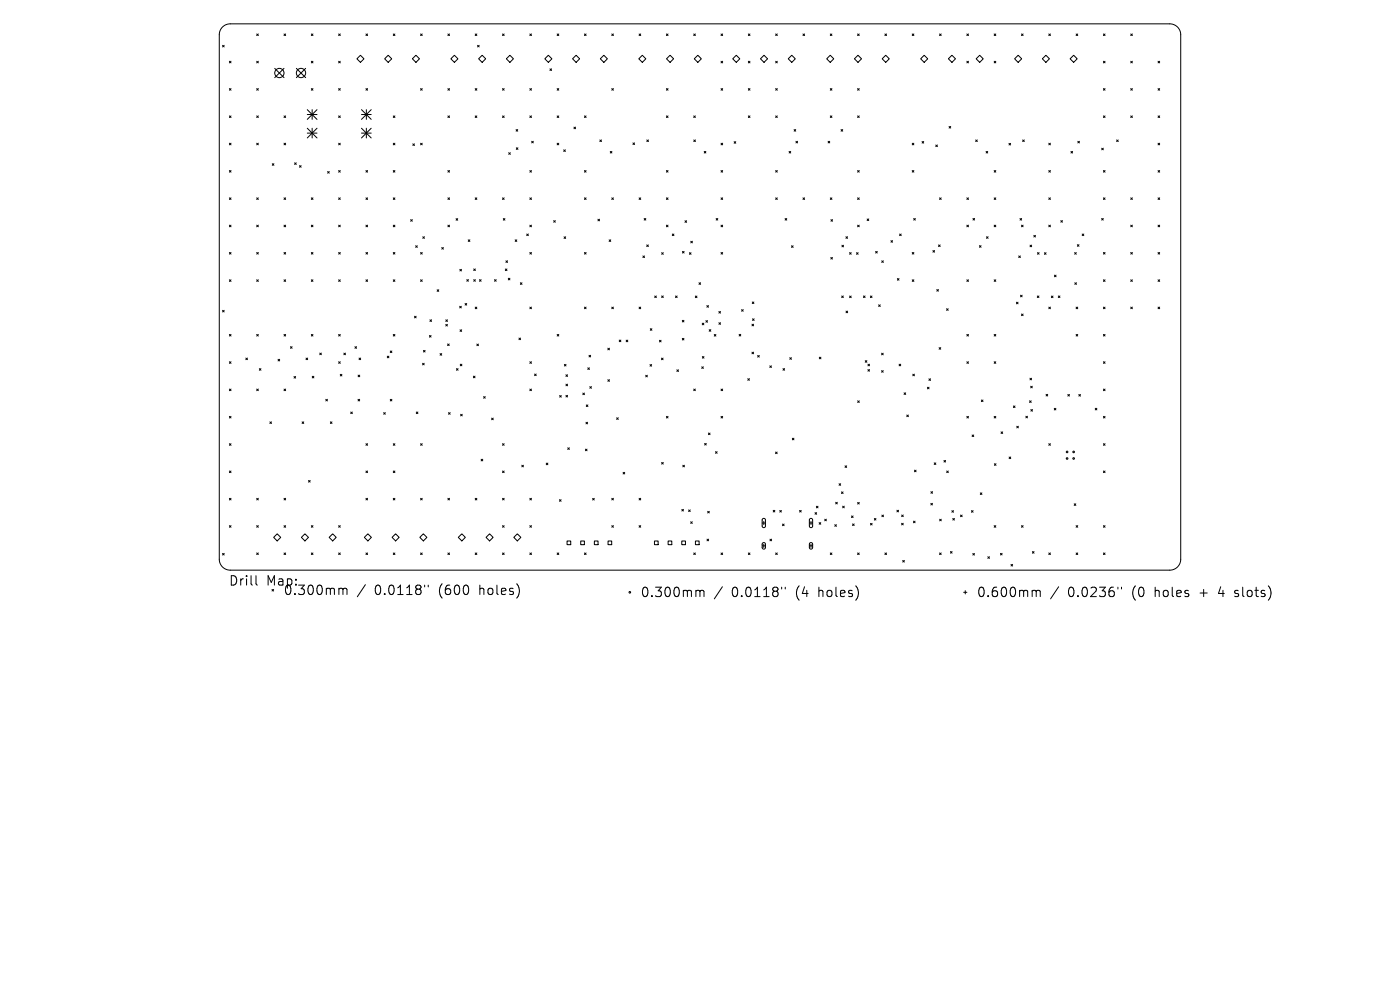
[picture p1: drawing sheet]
<svg xmlns="http://www.w3.org/2000/svg" width="297mm" height="210mm" viewBox="0 0 297 210" stroke-linecap="round" stroke-linejoin="round" font-family="sans-serif">
<defs><g id="words">
<g font-size="2.8">
<text x="48.5" y="124.5">Drill</text>
<text x="56.5" y="124.5">Map:</text>
<text x="60.1" y="126.5">0.300mm</text>
<text x="79.5" y="126.5">0.0118&quot;</text>
<text x="93.2" y="126.5">(600</text>
<text x="102" y="126.5">holes)</text>
<text x="135.8" y="126.9">0.300mm</text>
<text x="155.2" y="126.9">0.0118&quot;</text>
<text x="169" y="126.9">(4</text>
<text x="173.9" y="126.9">holes)</text>
<text x="207.1" y="126.9">0.600mm</text>
<text x="226.6" y="126.9">0.0236&quot;</text>
<text x="240.3" y="126.9">(0</text>
<text x="245.3" y="126.9">holes</text>
<text x="255" y="126.9">+</text>
<text x="259.2" y="126.9">4</text>
<text x="262.8" y="126.9">slots)</text>
</g>
</g></defs>
<g fill="none" stroke="#000" stroke-width=".21">
<path d="M47.2 5.7l.8-.5 .8-.1h199.4a2.32 2.32 0 0 1 2.3 2.3v111.2a2.32 2.32 0 0 1-2.3 2.3h-199.4a2.32 2.32 0 0 1-2.3-2.3v-111.2l.2-.8zM47.2 9.6l.4 .4M47.6 9.6l-.4 .4M48.7 13l.3 .3M48.7 18.8l.3 .3M49 13l-.3 .3M49 18.8l-.3 .3M54.5 18.8l.3 .3M54.5 7.2l.3 .3M54.5 13l.3 .3M54.8 7.2l-.3 .3M54.8 13l-.3 .3"/>
<path d="M54.8 18.8l-.3 .3M58.3 14.5l2 2M60.3 7.2l.3 .3M60.3 14.5l-2 2M60.6 7.2l-.3 .3M62.9 14.5l1.9 2M64.8 14.5l-1.9 2M66 13l.4 .3M66 7.2l.4 .3M66 18.8l.4 .3M66.4 7.2l-.4 .3M66.4 13l-.4 .3"/>
<path d="M66.4 18.8l-.4 .3M71.8 18.8l.4 .3M71.8 13l.4 .3M71.8 7.2l.4 .3M72.2 7.2l-.4 .3M72.2 13l-.4 .3M72.2 18.8l-.4 .3M76.5 11.7l.7 .8-.7 .7-.8-.7zM77.6 18.8l.4 .3M77.6 7.2l.4 .3M78 7.2l-.4 .3M78 18.8l-.4 .3"/>
<path d="M82.4 11.7l.7 .8-.7 .7-.8-.7zM83.4 7.2l.4 .3M83.8 7.2l-.4 .3M88.2 11.7l.8 .8-.8 .7-.7-.7zM89.2 18.8l.4 .3M89.2 7.2l.4 .3M89.6 7.2l-.4 .3M89.6 18.8l-.4 .3M95 7.2l.4 .3M95 18.8l.4 .3M95.4 7.2l-.4 .3M95.4 18.8l-.4 .3"/>
<path d="M96.4 11.7l.8 .8-.8 .7-.8-.7zM100.8 7.2l.4 .3M100.8 18.8l.4 .3M101.2 7.2l-.4 .3M101.2 18.8l-.4 .3M101.3 9.6l.4 .4M101.7 9.6l-.4 .4M102.3 11.7l.7 .8-.7 .7-.8-.7zM106.6 7.2l.4 .3M106.6 18.8l.4 .3M107 7.2l-.4 .3M107 18.8l-.4 .3"/>
<path d="M108.2 11.7l.7 .8-.7 .7-.8-.7zM112.4 18.8l.3 .3M112.4 7.2l.3 .3M112.7 18.8l-.3 .3M112.7 7.2l-.3 .3M116.3 11.7l.8 .8-.8 .7-.7-.7zM116.7 14.6l.3 .4M117 14.6l-.3 .4M118.2 18.8l.3 .3M118.2 7.2l.3 .3M118.5 18.8l-.3 .3M118.5 7.2l-.3 .3"/>
<path d="M122.2 11.7l.8 .8-.8 .7-.7-.7zM124 7.2l.3 .3M124.3 7.2l-.3 .3M128.1 11.7l.8 .8-.8 .7-.7-.7zM129.8 18.8l.3 .3M129.8 7.2l.3 .3M130.1 7.2l-.3 .3M130.1 18.8l-.3 .3M135.6 7.2l.3 .3M135.9 7.2l-.3 .3M136.3 11.7l.7 .8-.7 .7-.8-.7zM141.4 7.2l.3 .3"/>
<path d="M141.4 18.8l.3 .3M141.7 18.8l-.3 .3M141.7 7.2l-.3 .3M142.2 11.7l.7 .8-.7 .7-.8-.7zM147.2 7.2l.3 .3M147.5 7.2l-.3 .3M148 11.7l.8 .8-.8 .7-.7-.7zM153 18.8l.3 .3M153 13l.3 .3M153 7.2l.3 .3M153.3 7.2l-.3 .3M153.3 18.8l-.3 .3"/>
<path d="M153.3 13l-.3 .3M156.2 11.7l.7 .8-.7 .7-.8-.7zM158.8 18.8l.3 .3M158.8 13l.3 .3M158.8 7.2l.3 .3M159.1 18.8l-.3 .3M159.1 13l-.3 .3M159.1 7.2l-.3 .3M162.1 11.7l.7 .8-.7 .7-.8-.7zM164.6 18.8l.3 .3M164.6 7.2l.3 .3M164.6 13l.3 .3"/>
<path d="M164.9 13l-.3 .3M164.9 18.8l-.3 .3M164.9 7.2l-.3 .3M168 11.7l.7 .8-.7 .7-.8-.7zM170.3 7.2l.4 .3M170.7 7.2l-.4 .3M176.1 11.7l.8 .8-.8 .7-.7-.7zM176.1 7.2l.4 .3M176.1 18.8l.4 .3M176.5 7.2l-.4 .3M176.5 18.8l-.4 .3M181.9 7.2l.4 .3"/>
<path d="M181.9 18.8l.4 .3M182 11.7l.8 .8-.8 .7-.7-.7zM182.3 18.8l-.4 .3M182.3 7.2l-.4 .3M187.7 7.2l.4 .3M187.9 11.7l.8 .8-.8 .7-.8-.7zM188.1 7.2l-.4 .3M193.5 7.2l.4 .3M193.9 7.2l-.4 .3M196.1 11.7l.7 .8-.7 .7-.8-.7zM199.3 7.2l.4 .3M199.7 7.2l-.4 .3"/>
<path d="M201.2 12.5l.7-.8 .8 .8-.8 .7zM205.1 7.2l.4 .3M205.1 13l.4 .3M205.5 13l-.4 .3M205.5 7.2l-.4 .3M207.8 11.7l.8 .8-.8 .7-.7-.7zM210.9 7.2l.4 .3M210.9 13l.4 .3M211.3 7.2l-.4 .3M211.3 13l-.4 .3M216 11.7l.7 .8-.7 .7-.8-.7zM216.7 7.2l.3 .3"/>
<path d="M217 7.2l-.3 .3M221.1 12.5l.8-.8 .7 .8-.7 .7zM222.5 7.2l.3 .3M222.8 7.2l-.3 .3M227.8 11.7l.7 .8-.7 .7-.8-.7zM228.3 7.2l.3 .3M228.6 7.2l-.3 .3M234.1 18.8l.3 .3M234.1 13l.3 .3M234.1 7.2l.3 .3M234.4 7.2l-.3 .3M234.4 13l-.3 .3"/>
<path d="M234.4 18.8l-.3 .3M239.9 18.8l.3 .3M239.9 13l.3 .3M239.9 7.2l.3 .3M240.2 7.2l-.3 .3M240.2 13l-.3 .3M240.2 18.8l-.3 .3M245.7 18.8l.3 .3M245.7 13l.3 .3M246 18.8l-.3 .3M246 13l-.3 .3M48.7 24.6l.3 .3"/>
<path d="M48.7 30.4l.3 .3M48.7 36.2l.3 .3M49 24.6l-.3 .3M49 30.4l-.3 .3M49 36.2l-.3 .3M54.5 24.6l.3 .3M54.5 30.4l.3 .3M54.8 24.6l-.3 .3M54.8 30.4l-.3 .3M57.8 34.7l.3 .4M58.1 34.7l-.3 .4M60.3 24.6l.3 .3"/>
<path d="M60.3 30.4l.3 .3M60.6 24.6l-.3 .3M60.6 30.4l-.3 .3M62.5 34.5l.3 .4M62.8 34.5l-.3 .4M63.5 35.1l.4 .4M63.9 35.1l-.4 .4M65.2 23.3l2.1 2M65.2 24.3h2.1M65.2 27.2l2.1 2.1M65.2 28.2h2.1M66.2 23.3v2"/>
<path d="M66.2 27.2v2.1M67.3 23.3l-2.1 2M67.3 27.2l-2.1 2.1M69.5 36.4l.4 .3M69.9 36.4l-.4 .3M71.8 36.2l.4 .3M71.8 24.6l.4 .3M71.8 30.4l.4 .3M72.2 24.6l-.4 .3M72.2 36.2l-.4 .3M72.2 30.4l-.4 .3M76.7 24.3h2"/>
<path d="M76.7 28.2h2M76.7 23.3l2 2M76.7 27.2l2 2.1M77.6 36.2l.4 .3M77.7 23.3v2M77.7 27.2v2.1M78 36.2l-.4 .3M78.7 23.3l-2 2M78.7 27.2l-2 2.1M83.4 24.6l.4 .3M83.4 36.2l.4 .3M83.4 30.4l.4 .3"/>
<path d="M83.8 24.6l-.4 .3M83.8 36.2l-.4 .3M83.8 30.4l-.4 .3M87.6 30.5l.3 .4M87.9 30.5l-.3 .4M89.2 30.4l.4 .3M89.6 30.4l-.4 .3M95 24.6l.4 .3M95 36.2l.4 .3M95.4 24.6l-.4 .3M95.4 36.2l-.4 .3M100.8 24.6l.4 .3"/>
<path d="M101.2 24.6l-.4 .3M106.6 24.6l.4 .3M107 24.6l-.4 .3M107.9 32.4l.4 .3M108.3 32.4l-.4 .3M109.5 27.5l.3 .3M109.5 31.3l.4 .4M109.8 27.5l-.3 .3M109.9 31.3l-.4 .4M112.4 36.2l.3 .3M112.4 24.6l.3 .3M112.7 24.6l-.3 .3"/>
<path d="M112.7 36.2l-.3 .3M112.8 30l.3 .3M113.1 30l-.3 .3M118.2 30.4l.3 .3M118.2 24.6l.3 .3M118.5 30.4l-.3 .3M118.5 24.6l-.3 .3M119.6 31.8l.3 .3M119.9 31.8l-.3 .3M121.8 27l.3 .3M122.1 27l-.3 .3M124 24.6l.3 .3"/>
<path d="M124 36.2l.3 .3M124.3 36.2l-.3 .3M124.3 24.6l-.3 .3M127.3 29.7l.3 .3M127.6 29.7l-.3 .3M129.5 32.1l.3 .4M129.8 32.1l-.3 .4M134.3 30.3l.3 .4M134.6 30.3l-.3 .4M137.2 29.7l.4 .3M137.6 29.7l-.4 .3M141.4 24.6l.3 .3"/>
<path d="M141.4 36.2l.3 .3M141.7 36.2l-.3 .3M141.7 24.6l-.3 .3M147.2 24.6l.3 .3M147.2 29.7l.3 .3M147.5 24.6l-.3 .3M147.5 29.7l-.3 .3M149.4 32.1l.3 .4M149.7 32.1l-.3 .4M153 30.4l.3 .3M153 36.2l.3 .3M153.3 30.4l-.3 .3"/>
<path d="M153.3 36.2l-.3 .3M155.7 30l.4 .4M156.1 30l-.4 .4M158.8 24.6l.3 .3M159.1 24.6l-.3 .3M164.6 24.6l.3 .3M164.6 36.2l.3 .3M164.9 36.2l-.3 .3M164.9 24.6l-.3 .3M167.4 32.1l.3 .4M167.7 32.1l-.3 .4M168.5 27.5l.3 .3"/>
<path d="M168.8 27.5l-.3 .3M168.9 30l.3 .3M169.2 30l-.3 .3M175.7 30l.3 .3M176 30l-.3 .3M176.1 24.6l.4 .3M176.5 24.6l-.4 .3M178.4 27.5l.4 .3M178.8 27.5l-.4 .3M181.9 36.2l.4 .3M181.9 24.6l.4 .3M182.3 24.6l-.4 .3"/>
<path d="M182.3 36.2l-.4 .3M193.5 36.2l.4 .3M193.5 30.4l.4 .3M193.9 30.4l-.4 .3M193.9 36.2l-.4 .3M195.6 30l.4 .4M196 30l-.4 .4M198.5 30.8l.4 .3M198.9 30.8l-.4 .3M201.3 26.8l.4 .4M201.7 26.8l-.4 .4M207 29.7l.3 .3"/>
<path d="M207.3 29.7l-.3 .3M209.2 32.1l.3 .4M209.5 32.1l-.3 .4M210.9 36.2l.4 .3M211.3 36.2l-.4 .3M214 30.4l.4 .4M214.4 30.4l-.4 .4M217 29.7l.3 .3M217.3 29.7l-.3 .3M222.5 30.4l.3 .3M222.5 36.2l.3 .3M222.8 30.4l-.3 .3"/>
<path d="M222.8 36.2l-.3 .3M227.2 32.1l.3 .4M227.5 32.1l-.3 .4M228.7 30l.3 .3M229 30l-.3 .3M233.7 31.4l.4 .4M234.1 31.4l-.4 .4M234.1 36.2l.3 .3M234.1 24.6l.3 .3M234.4 36.2l-.3 .3M234.4 24.6l-.3 .3M236.9 29.7l.3 .3"/>
<path d="M237.2 29.7l-.3 .3M239.9 24.6l.3 .3M240.2 24.6l-.3 .3M245.7 24.6l.3 .3M245.7 36.2l.3 .3M245.7 30.4l.3 .3M246 24.6l-.3 .3M246 36.2l-.3 .3M246 30.4l-.3 .3M48.7 42l.3 .3M48.7 47.8l.3 .3M48.7 53.6l.3 .3"/>
<path d="M48.7 59.4l.3 .3M49 42l-.3 .3M49 47.8l-.3 .3M49 53.6l-.3 .3M49 59.4l-.3 .3M54.5 42l.3 .3M54.5 53.6l.3 .3M54.5 59.4l.3 .3M54.5 47.8l.3 .3M54.8 42l-.3 .3M54.8 53.6l-.3 .3M54.8 47.8l-.3 .3"/>
<path d="M54.8 59.4l-.3 .3M60.3 42l.3 .3M60.3 59.4l.3 .3M60.3 53.6l.3 .3M60.3 47.8l.3 .3M60.6 47.8l-.3 .3M60.6 59.4l-.3 .3M60.6 42l-.3 .3M60.6 53.6l-.3 .3M66 47.8l.4 .3M66 42l.4 .3M66 59.4l.4 .3"/>
<path d="M66 53.6l.4 .3M66.4 42l-.4 .3M66.4 53.6l-.4 .3M66.4 47.8l-.4 .3M66.4 59.4l-.4 .3M71.8 47.8l.4 .3M71.8 59.4l.4 .3M71.8 42l.4 .3M71.8 53.6l.4 .3M72.2 47.8l-.4 .3M72.2 59.4l-.4 .3M72.2 42l-.4 .3"/>
<path d="M72.2 53.6l-.4 .3M77.6 53.6l.4 .3M77.6 47.8l.4 .3M77.6 59.4l.4 .3M77.6 42l.4 .3M78 42l-.4 .3M78 53.6l-.4 .3M78 59.4l-.4 .3M78 47.8l-.4 .3M83.4 53.6l.4 .3M83.4 47.8l.4 .3M83.4 42l.4 .3"/>
<path d="M83.4 59.4l.4 .3M83.8 47.8l-.4 .3M83.8 53.6l-.4 .3M83.8 59.4l-.4 .3M83.8 42l-.4 .3M87.1 46.6l.4 .3M87.5 46.6l-.4 .3M88.2 52.1l.3 .4M88.5 52.1l-.3 .4M89.2 59.4l.4 .3M89.2 53.6l.4 .3M89.6 53.6l-.4 .3"/>
<path d="M89.6 59.4l-.4 .3M89.7 50.2l.3 .4M90 50.2l-.3 .4M93.7 52.5l.4 .4M94.1 52.5l-.4 .4M95 42l.4 .3M95 47.8l.4 .3M95.4 42l-.4 .3M95.4 47.8l-.4 .3M96.8 46.4l.3 .3M97.1 46.4l-.3 .3M97.6 57.1l.3 .4"/>
<path d="M97.9 57.1l-.3 .4M99 59.3l.4 .4M99.3 50.9l.4 .3M99.4 59.3l-.4 .4M99.7 50.9l-.4 .3M100.5 57l.3 .4M100.5 59.3l.3 .4M100.8 42l.4 .3M100.8 57l-.3 .4M100.8 59.3l-.3 .4M101.2 42l-.4 .3M101.7 59.3l.4 .4"/>
<path d="M102.1 59.3l-.4 .4M104.9 59.3l.4 .4M105.3 59.3l-.4 .4M106.6 42l.4 .3M106.8 46.4l.3 .3M107 42l-.4 .3M107.1 46.4l-.3 .3M107.2 57.1l.3 .3M107.3 55.3l.4 .4M107.5 57.1l-.3 .3M107.7 55.3l-.4 .4M107.8 59l.4 .4"/>
<path d="M108.2 59l-.4 .4M109.3 50.9l.3 .3M109.6 50.9l-.3 .3M110.4 60l.3 .3M110.7 60l-.3 .3M111.7 49.6l.4 .4M112.1 49.6l-.4 .4M112.4 47.8l.3 .3M112.4 42l.3 .3M112.4 53.6l.3 .3M112.7 42l-.3 .3M112.7 47.8l-.3 .3"/>
<path d="M112.7 53.6l-.3 .3M117.5 46.8l.3 .3M117.8 46.8l-.3 .3M119.7 50.2l.3 .4M120 50.2l-.3 .4M124 53.6l.3 .3M124 42l.3 .3M124.3 53.6l-.3 .3M124.3 42l-.3 .3M126.8 46.5l.4 .4M127.2 46.5l-.4 .4M129.2 50.9l.4 .3"/>
<path d="M129.6 50.9l-.4 .3M129.8 42l.3 .3M130.1 42l-.3 .3M135.6 42l.3 .3M135.9 42l-.3 .3M136.4 54.3l.3 .3M136.7 46.3l.3 .4M136.7 54.3l-.3 .3M137 46.3l-.3 .4M137.2 52l.3 .3M137.5 52l-.3 .3M140.4 53.6l.3 .3"/>
<path d="M140.7 53.6l-.3 .3M141.4 47.8l.3 .3M141.4 42l.3 .3M141.7 42l-.3 .3M141.7 47.8l-.3 .3M142.6 49.6l.4 .4M143 49.6l-.4 .4M144.8 53.3l.3 .4M145.1 53.3l-.3 .4M145.3 46.8l.4 .4M145.7 46.8l-.4 .4M146.3 53.6l.3 .3"/>
<path d="M146.5 51.2l.4 .3M146.6 53.6l-.3 .3M146.9 51.2l-.4 .3M148.3 60l.3 .3M148.6 60l-.3 .3M151.9 46.3l.4 .4M152.3 46.3l-.4 .4M153 47.8l.3 .3M153 42l.3 .3M153 53.6l.3 .3M153.3 47.8l-.3 .3M153.3 42l-.3 .3"/>
<path d="M153.3 53.6l-.3 .3M164.6 42l.3 .3M164.9 42l-.3 .3M166.6 46.3l.3 .4M166.9 46.3l-.3 .4M167.9 52.1l.4 .4M168.3 52.1l-.4 .4M170.3 42l.4 .3M170.7 42l-.4 .3M176.1 42l.4 .3M176.3 54.6l.3 .4M176.3 46.6l.3 .3"/>
<path d="M176.5 42l-.4 .3M176.6 54.6l-.3 .4M176.6 46.6l-.3 .3M178.6 52l.4 .4M179 52l-.4 .4M179.5 50.2l.3 .4M179.8 50.2l-.3 .4M180.2 53.6l.4 .3M180.6 53.6l-.4 .3M181.7 53.6l.4 .3M181.9 47.8l.4 .3M181.9 42l.4 .3"/>
<path d="M182.1 53.6l-.4 .3M182.3 42l-.4 .3M182.3 47.8l-.4 .3M184 46.4l.3 .4M184.3 46.4l-.3 .4M185.8 53.3l.3 .4M186.1 53.3l-.3 .4M187.1 55.3l.3 .4M187.4 55.3l-.3 .4M189 51l.4 .4M189.4 51l-.4 .4M190.4 59.1l.3 .3"/>
<path d="M190.7 59.1l-.3 .3M190.8 49.6l.4 .4M191.2 49.6l-.4 .4M193.5 53.6l.4 .3M193.5 59.4l.4 .3M193.8 46.3l.4 .4M193.9 53.6l-.4 .3M193.9 59.4l-.4 .3M194.2 46.3l-.4 .4M197.9 53.1l.4 .4M198.3 53.1l-.4 .4M199.1 52l.4 .3"/>
<path d="M199.3 42l.4 .3M199.5 52l-.4 .3M199.7 42l-.4 .3M205.1 42l.4 .3M205.1 47.8l.4 .3M205.1 59.4l.4 .3M205.5 42l-.4 .3M205.5 59.4l-.4 .3M205.5 47.8l-.4 .3M206.4 46.3l.4 .4M206.8 46.3l-.4 .4M207.8 52.1l.3 .4"/>
<path d="M208.1 52.1l-.3 .4M209.3 50.2l.3 .4M209.6 50.2l-.3 .4M210.9 42l.4 .3M210.9 47.8l.4 .3M210.9 59.4l.4 .3M211.3 59.4l-.4 .3M211.3 42l-.4 .3M211.3 47.8l-.4 .3M216.1 54.3l.4 .3M216.4 46.3l.3 .4M216.5 54.3l-.4 .3"/>
<path d="M216.7 47.8l.3 .3M216.7 46.3l-.3 .4M217 47.8l-.3 .3M218.5 52l.4 .3M218.9 52l-.4 .3M219.3 49.9l.4 .4M219.7 49.9l-.4 .4M220.1 53.6l.3 .3M220.4 53.6l-.3 .3M221.6 53.6l.3 .4M221.9 53.6l-.3 .4M222.5 47.8l.3 .3"/>
<path d="M222.5 42l.3 .3M222.8 42l-.3 .3M222.8 47.8l-.3 .3M223.7 58.4l.3 .3M224 58.4l-.3 .3M225 46.8l.4 .3M225.4 46.8l-.4 .3M228 53.6l.3 .3M228 60l.4 .3M228.3 53.6l-.3 .3M228.4 60l-.4 .3M228.6 51.9l.3 .3"/>
<path d="M228.9 51.9l-.3 .3M229.6 49.6l.3 .4M229.9 49.6l-.3 .4M233.7 46.3l.4 .4M234.1 46.3l-.4 .4M234.1 53.6l.3 .3M234.1 42l.3 .3M234.1 59.4l.3 .3M234.4 59.4l-.3 .3M234.4 53.6l-.3 .3M234.4 42l-.3 .3M239.9 53.6l.3 .3"/>
<path d="M239.9 47.8l.3 .3M239.9 42l.3 .3M239.9 59.4l.3 .3M240.2 42l-.3 .3M240.2 53.6l-.3 .3M240.2 47.8l-.3 .3M240.2 59.4l-.3 .3M245.7 53.6l.3 .3M245.7 47.8l.3 .3M245.7 42l.3 .3M245.7 59.4l.3 .3M246 47.8l-.3 .3"/>
<path d="M246 59.4l-.3 .3M246 42l-.3 .3M246 53.6l-.3 .3M47.2 65.8l.4 .4M47.6 65.8l-.4 .4M48.7 70.9l.3 .4M48.7 76.7l.3 .4M49 70.9l-.3 .4M49 76.7l-.3 .4M52.2 76l.3 .3M52.5 76l-.3 .3M54.5 70.9l.3 .4"/>
<path d="M54.8 70.9l-.3 .4M55 78.2l.4 .3M55.4 78.2l-.4 .3M59 76.2l.3 .4M59.3 76.2l-.3 .4M60.3 70.9l.3 .4M60.6 70.9l-.3 .4M61.6 73.5l.4 .4M62 73.5l-.4 .4M62.4 79.9l.3 .3M62.7 79.9l-.3 .3M64.9 76l.4 .3"/>
<path d="M65.3 76l-.4 .3M66 70.9l.4 .4M66.2 79.8l.4 .4M66.4 70.9l-.4 .4M66.6 79.8l-.4 .4M67.8 74.9l.4 .3M68.2 74.9l-.4 .3M71.8 76.7l.4 .4M71.8 70.9l.4 .4M72.2 79.4l.3 .4M72.2 70.9l-.4 .4M72.2 76.7l-.4 .4"/>
<path d="M72.5 79.4l-.3 .4M72.9 74.9l.4 .4M73.3 74.9l-.4 .4M75.3 73.5l.3 .4M75.6 73.5l-.3 .4M76 79.6l.3 .3M76.2 76l.3 .3M76.3 79.6l-.3 .3M76.5 76l-.3 .3M82.2 75.6l.3 .3M82.5 75.6l-.3 .3M82.8 74.5l.3 .3"/>
<path d="M83.1 74.5l-.3 .3M83.4 70.9l.4 .4M83.8 70.9l-.4 .4M87.9 67.1l.4 .3M88.3 67.1l-.4 .3M89.6 77.1l.4 .3M89.8 74.3l.4 .4M90 77.1l-.4 .3M90.2 74.3l-.4 .4M91.1 71.2l.3 .3M91.2 67.8l.4 .4M91.4 71.2l-.3 .3"/>
<path d="M91.6 67.8l-.4 .4M92.7 61.5l.4 .3M93.1 61.5l-.4 .3M93.4 75l.3 .4M93.7 75l-.3 .4M94.6 68.8l.3 .4M94.6 67.8l.3 .4M94.9 68.8l-.3 .4M94.9 67.8l-.3 .4M95 73l.3 .3M95.3 73l-.3 .3M96.8 78.2l.4 .3"/>
<path d="M97.2 78.2l-.4 .3M97.5 65l.4 .3M97.6 70l.3 .3M97.6 77.3l.4 .3M97.9 65l-.4 .3M97.9 70l-.3 .3M98 77.3l-.4 .3M98.7 64.4l.3 .3M99 64.4l-.3 .3M100.4 79.8l.4 .3M100.8 79.8l-.4 .3M100.8 65.1l.4 .4"/>
<path d="M101.2 65.1l-.4 .4M101.2 73l.3 .3M101.5 73l-.3 .3M110.1 71.7l.3 .4M110.4 71.7l-.3 .4M112.4 65.1l.3 .4M112.4 76.7l.3 .4M112.7 65.1l-.3 .4M112.7 76.7l-.3 .4M113.4 79.3l.4 .4M113.8 79.3l-.4 .4M118.2 70.9l.3 .4"/>
<path d="M118.5 70.9l-.3 .4M119.7 77.3l.4 .3M120.1 79.5l.3 .3M120.1 77.3l-.4 .3M120.4 79.5l-.3 .3M124 65.1l.3 .4M124.3 65.1l-.3 .4M124.7 78l.3 .4M125 75.4l.3 .3M125 78l-.3 .4M125.3 75.4l-.3 .3M128.9 73.9l.4 .3"/>
<path d="M129.3 73.9l-.4 .3M129.8 65.1l.3 .4M130.1 65.1l-.3 .4M131.4 72.1l.3 .4M131.7 72.1l-.3 .4M132.8 72.2l.4 .3M133.2 72.2l-.4 .3M135.6 65.1l.3 .4M135.9 65.1l-.3 .4M137 79.6l.3 .4M137.3 79.6l-.3 .4M137.9 77.3l.3 .4"/>
<path d="M138 69.7l.3 .4M138.2 77.3l-.3 .4M138.3 69.7l-.3 .4M138.9 62.8l.3 .3M139.2 62.8l-.3 .3M139.9 72.2l.3 .3M140.2 72.2l-.3 .3M140.3 76l.4 .3M140.4 62.8l.3 .3M140.7 76l-.4 .3M140.7 62.8l-.3 .3M143.3 62.8l.4 .3"/>
<path d="M143.6 78.4l.3 .4M143.7 62.8l-.4 .3M143.9 78.4l-.3 .4M144.7 68l.4 .3M144.7 71.8l.4 .3M145.1 68l-.4 .3M145.1 71.8l-.4 .3M147.5 62.8l.4 .3M147.9 62.8l-.4 .3M148.9 77.8l.3 .4M149 68.6l.3 .3M149 75.6l.3 .4"/>
<path d="M149.2 77.8l-.3 .4M149.3 68.6l-.3 .3M149.3 75.6l-.3 .4M149.7 68l.4 .4M150 64.8l.3 .4M150.1 68l-.4 .4M150.3 64.8l-.3 .4M150.4 69.9l.4 .4M150.8 69.9l-.4 .4M151.5 71l.4 .3M151.9 71l-.4 .3M152.5 66.1l.4 .3"/>
<path d="M152.5 68.5l.4 .3M152.9 66.1l-.4 .3M152.9 68.5l-.4 .3M156.8 70.9l.3 .4M157.1 70.9l-.3 .4M157.3 65.7l.4 .3M157.7 65.7l-.4 .3M159.5 68.8l.4 .3M159.5 74.7l.4 .4M159.6 64.1l.3 .3M159.6 67.6l.4 .4M159.9 68.8l-.4 .3"/>
<path d="M159.9 74.7l-.4 .4M159.9 64.1l-.3 .3M160 67.6l-.4 .4M160.7 75.4l.4 .4M161.1 75.4l-.4 .4M163.3 77.6l.4 .4M163.7 77.6l-.4 .4M166.1 78.2l.4 .3M166.5 78.2l-.4 .3M167.5 75.9l.4 .3M167.9 75.9l-.4 .3M173.8 75.8l.4 .3"/>
<path d="M174.2 75.8l-.4 .3M178.6 62.8l.3 .3M178.9 62.8l-.3 .3M179.5 66l.3 .3M179.8 66l-.3 .3M180.2 62.8l.4 .3M180.6 62.8l-.4 .3M183.2 62.8l.3 .3M183.5 62.8l-.3 .3M183.6 76.5l.3 .4M183.9 76.5l-.3 .4M184.1 78.4l.4 .3"/>
<path d="M184.1 77.3l.4 .3M184.5 78.4l-.4 .3M184.5 77.3l-.4 .3M184.6 62.8l.4 .3M185 62.8l-.4 .3M186.4 64.7l.3 .3M186.7 64.7l-.3 .3M187 74.9l.4 .4M187 78.6l.4 .4M187.4 74.9l-.4 .4M187.4 78.6l-.4 .4M190.7 77.3l.4 .3"/>
<path d="M191.1 77.3l-.4 .3M193.6 79.4l.4 .3M194 79.4l-.4 .3M198.7 61.4l.4 .4M199.1 61.4l-.4 .4M199.2 73.7l.4 .4M199.6 73.7l-.4 .4M200.8 65.5l.4 .3M201.2 65.5l-.4 .3M205.1 70.9l.4 .4M205.1 76.7l.4 .4M205.5 70.9l-.4 .4"/>
<path d="M205.5 76.7l-.4 .4M210.9 70.9l.4 .4M210.9 76.7l.4 .4M211.3 70.9l-.4 .4M211.3 76.7l-.4 .4M215.6 64.1l.4 .4M216 64.1l-.4 .4M216.5 62.6l.3 .4M216.7 66.6l.3 .4M216.8 62.6l-.3 .4M217 66.6l-.3 .4M220.1 62.8l.3 .3"/>
<path d="M220.4 62.8l-.3 .3M222.5 65.1l.3 .4M222.8 65.1l-.3 .4M223 62.8l.4 .3M223.4 62.8l-.4 .3M224.5 62.8l.4 .3M224.9 62.8l-.4 .3M228.3 65.1l.3 .4M228.3 70.9l.3 .4M228.6 65.1l-.3 .4M228.6 70.9l-.3 .4M234.1 65.1l.3 .4"/>
<path d="M234.1 76.7l.3 .4M234.1 70.9l.3 .4M234.4 70.9l-.3 .4M234.4 65.1l-.3 .4M234.4 76.7l-.3 .4M239.9 65.1l.3 .4M240.2 65.1l-.3 .4M245.7 65.1l.3 .4M246 65.1l-.3 .4M48.7 82.5l.3 .4M48.7 88.3l.3 .4M48.7 94.1l.3 .4"/>
<path d="M48.7 99.9l.3 .4M49 82.5l-.3 .4M49 88.3l-.3 .4M49 94.1l-.3 .4M49 99.9l-.3 .4M54.5 82.5l.3 .4M54.8 82.5l-.3 .4M57.2 89.5l.4 .3M57.6 89.5l-.4 .3M60.3 82.5l.3 .4M60.6 82.5l-.3 .4M64.1 89.5l.3 .3"/>
<path d="M64.4 89.5l-.3 .3M69.1 84.7l.4 .4M69.5 84.7l-.4 .4M70.1 89.5l.3 .3M70.4 89.5l-.3 .3M74.4 87.4l.4 .3M74.8 87.4l-.4 .3M76 84.7l.3 .4M76.3 84.7l-.3 .4M77.6 99.9l.4 .4M77.6 94.1l.4 .4M78 99.9l-.4 .4"/>
<path d="M78 94.1l-.4 .4M81.4 87.5l.3 .4M81.7 87.5l-.3 .4M82.8 84.7l.3 .4M83.1 84.7l-.3 .4M83.4 99.9l.4 .4M83.4 94.1l.4 .4M83.8 94.1l-.4 .4M83.8 99.9l-.4 .4M88.3 87.4l.4 .3M88.7 87.4l-.4 .3M89.2 94.1l.4 .4"/>
<path d="M89.6 94.1l-.4 .4M95.2 87.5l.3 .4M95.5 87.5l-.3 .4M97.7 87.9l.4 .3M98.1 87.9l-.4 .3M102.1 97.4l.3 .4M102.4 97.4l-.3 .4M102.6 84.1l.3 .4M102.9 84.1l-.3 .4M104.3 88.7l.3 .3M104.6 88.7l-.3 .3M106.6 99.9l.4 .4"/>
<path d="M106.6 94.1l.4 .4M107 94.1l-.4 .4M107 99.9l-.4 .4M110.7 98.7l.3 .3M111 98.7l-.3 .3M112.4 82.5l.3 .4M112.7 82.5l-.3 .4M115.9 98.2l.3 .4M116.2 98.2l-.3 .4M118.7 83.9l.4 .3M119.1 83.9l-.4 .3M120.1 83.9l.3 .3"/>
<path d="M120.1 81.5l.3 .3M120.4 83.9l-.3 .3M120.4 81.5l-.3 .3M120.4 95l.4 .3M120.8 95l-.4 .3M123.6 83.4l.4 .3M124 83.4l-.4 .3M124.2 95.3l.3 .3M124.3 89.6l.4 .3M124.4 85.9l.3 .3M124.5 95.3l-.3 .3M124.7 89.6l-.4 .3"/>
<path d="M124.7 85.9l-.3 .3M125.1 82l.4 .4M125.5 82l-.4 .4M129 80.5l.3 .4M129.3 80.5l-.3 .4M130.8 88.6l.4 .4M131.2 88.6l-.4 .4M140.4 98.1l.3 .3M140.7 98.1l-.3 .3M141.4 88.3l.3 .4M141.7 88.3l-.3 .4M144.9 98.7l.3 .3"/>
<path d="M145.2 98.7l-.3 .3M147.2 82.5l.3 .4M147.5 82.5l-.3 .4M149.5 94.1l.3 .3M149.8 94.1l-.3 .3M150.3 91.9l.3 .3M150.6 91.9l-.3 .3M151.8 95.8l.3 .4M152.1 95.8l-.3 .4M153 82.5l.3 .4M153 88.3l.3 .4M153.3 88.3l-.3 .4"/>
<path d="M153.3 82.5l-.3 .4M158.6 80.3l.4 .4M159 80.3l-.4 .4M164.5 95.9l.4 .3M164.9 95.9l-.4 .3M168.1 93l.3 .3M168.4 93l-.3 .3M179.3 98.8l.3 .4M179.6 98.8l-.3 .4M181.9 85l.4 .4M182.3 85l-.4 .4M191.8 83.3l.3 .4"/>
<path d="M192.1 83.3l-.3 .4M192.4 88l.3 .4M192.7 88l-.3 .4M194 99.7l.3 .4M194.3 99.7l-.3 .4M196.7 82.1l.4 .4M197.1 80.4l.3 .3M197.1 82.1l-.4 .4M197.4 80.4l-.3 .3M198.2 98.2l.3 .3M198.5 98.2l-.3 .3M200.3 97.7l.3 .3"/>
<path d="M200.6 97.7l-.3 .3M200.8 99.9l.4 .4M201.2 99.9l-.4 .4M205.1 88.3l.4 .4M205.5 88.3l-.4 .4M206.2 92.3l.4 .3M206.6 92.3l-.4 .3M208.2 84.8l.3 .4M208.5 84.8l-.3 .4M210.9 88.3l.4 .4M211 98.4l.3 .3M211.3 88.3l-.4 .4"/>
<path d="M211.3 98.4l-.3 .3M212.4 91.6l.3 .4M212.7 91.6l-.3 .4M214.1 96.9l.3 .4M214.4 96.9l-.3 .4M215 86.1l.3 .4M215.3 86.1l-.3 .4M215.7 90.4l.3 .4M216 90.4l-.3 .4M217.6 88.3l.4 .3M218 88.3l-.4 .3M218.4 85l.4 .4"/>
<path d="M218.5 80.2l.3 .4M218.7 81.9l.3 .4M218.7 86.9l.3 .3M218.8 85l-.4 .4M218.8 80.2l-.3 .4M219 81.9l-.3 .4M219 86.9l-.3 .3M221.9 83.7l.4 .3M222.3 83.7l-.4 .3M222.5 94.1l.3 .4M222.8 94.1l-.3 .4M223.7 86.6l.3 .4"/>
<path d="M224 86.6l-.3 .4M226.5 83.7l.4 .3M226.9 83.7l-.4 .3M228.9 83.7l.3 .3M229.2 83.7l-.3 .3M232.3 86.6l.4 .4M232.7 86.6l-.4 .4M234.1 99.9l.3 .4M234.1 82.5l.3 .4M234.1 88.3l.3 .4M234.1 94.1l.3 .4M234.4 82.5l-.3 .4"/>
<path d="M234.4 94.1l-.3 .4M234.4 88.3l-.3 .4M234.4 99.9l-.3 .4M47.2 117.4l.4 .3M47.6 117.4l-.4 .3M48.7 105.7l.3 .4M48.7 111.5l.3 .3M49 105.7l-.3 .4M49 111.5l-.3 .3M54.5 105.7l.3 .4M54.5 117.3l.3 .3M54.5 111.5l.3 .3"/>
<path d="M54.8 105.7l-.3 .4M54.8 111.5l-.3 .3M54.8 117.3l-.3 .3M58.1 114l.7-.8 .8 .8-.8 .7zM60.3 105.7l.3 .4M60.3 111.5l.3 .3M60.3 117.3l.3 .3M60.6 105.7l-.3 .4M60.6 111.5l-.3 .3M60.6 117.3l-.3 .3M63.9 114l.8-.8 .7 .8-.7 .7zM65.5 101.9l.3 .4"/>
<path d="M65.8 101.9l-.3 .4M66 111.5l.4 .3M66 117.3l.4 .3M66.4 111.5l-.4 .3M66.4 117.3l-.4 .3M69.8 114l.8-.8 .7 .8-.7 .7zM71.8 111.5l.4 .3M71.8 117.3l.4 .3M72.2 111.5l-.4 .3M72.2 117.3l-.4 .3M77.3 114l.7-.8 .8 .8-.8 .7zM77.6 117.3l.4 .3"/>
<path d="M77.6 105.7l.4 .4M78 105.7l-.4 .4M78 117.3l-.4 .3M83.2 114l.7-.8 .8 .8-.8 .7zM83.4 105.7l.4 .4M83.4 117.3l.4 .3M83.8 105.7l-.4 .4M83.8 117.3l-.4 .3M89.1 114l.7-.8 .8 .8-.8 .7zM89.2 105.7l.4 .4M89.2 117.3l.4 .3M89.6 105.7l-.4 .4"/>
<path d="M89.6 117.3l-.4 .3M95 105.7l.4 .4M95 117.3l.4 .3M95.4 105.7l-.4 .4M95.4 117.3l-.4 .3M97.2 114l.8-.8 .7 .8-.7 .7zM100.8 105.7l.4 .4M100.8 117.3l.4 .3M101.2 105.7l-.4 .4M101.2 117.3l-.4 .3M103.1 114l.8-.8 .7 .8-.7 .7zM106.6 111.5l.4 .3"/>
<path d="M106.6 105.7l.4 .4M106.6 117.3l.4 .3M107 105.7l-.4 .4M107 111.5l-.4 .3M107 117.3l-.4 .3M109 114l.7-.8 .8 .8-.8 .7zM112.4 105.7l.3 .4M112.4 111.5l.3 .3M112.4 117.3l.3 .3M112.7 105.7l-.3 .4M112.7 111.5l-.3 .3M112.7 117.3l-.3 .3"/>
<path d="M118.2 117.3l.3 .3M118.5 117.3l-.3 .3M118.7 106l.3 .3M119 106l-.3 .3M120.3 114.8h.8v.7h-.8zM123.2 114.8h.8v.7h-.8zM124 117.3l.3 .3M124.3 117.3l-.3 .3M125.7 105.7l.4 .4M126.1 105.7l-.4 .4M126.1 114.8h.8v.7h-.8zM129 114.8h.8v.7h-.8z"/>
<path d="M129.8 105.7l.3 .4M129.8 111.5l.3 .3M130.1 105.7l-.3 .4M130.1 111.5l-.3 .3M132.2 100.2l.3 .3M132.5 100.2l-.3 .3M135.6 105.7l.3 .4M135.6 111.5l.3 .3M135.9 105.7l-.3 .4M135.9 111.5l-.3 .3M138.8 114.8h.8v.7h-.8zM141.7 114.8h.8v.7h-.8z"/>
<path d="M144.6 114.8h.8v.7h-.8zM144.6 108.1l.4 .3M145 108.1l-.4 .3M146.1 108.2l.3 .3M146.4 108.2l-.3 .3M146.5 110.7l.4 .3M146.9 110.7l-.4 .3M147.2 117.3l.3 .3M147.5 117.3l-.3 .3M147.5 114.8h.8v.7h-.8zM150 114.4l.3 .3M150.1 108.5l.4 .3"/>
<path d="M150.3 114.4l-.3 .3M150.5 108.5l-.4 .3M153 117.3l.3 .3M153.3 117.3l-.3 .3M158.8 117.3l.3 .3M159.1 117.3l-.3 .3M161.7 110.9h.7M161.7 115.8h.7M161.8 110.1l.3-.1 .3 .2v1.4l-.3 .3-.4-.3zM161.8 115.2l.3-.1 .3 .3v.8l-.3 .3-.4-.3zM162 110.6v.7M162 115.4v.7"/>
<path d="M163.3 114.4l.4 .3M163.7 114.4l-.4 .3M164 108.3l.4 .3M164.4 108.3l-.4 .3M164.6 117.3l.3 .3M164.9 117.3l-.3 .3M165.4 108.3l.4 .3M165.8 108.3l-.4 .3M166 111.2l.3 .3M166.3 111.2l-.3 .3M169.6 108.3l.4 .3M170 108.3l-.4 .3"/>
<path d="M171.7 110.9h.7M171.7 115.8h.7M171.8 110.1l.3-.1 .3 .2v1.4l-.3 .3-.4-.3zM171.8 115.2l.3-.1 .3 .3v.8l-.3 .3-.4-.3zM172 110.6v.7M172 115.4v.7M172.9 108.7l.3 .4M173.2 107.4l.3 .3M173.2 108.7l-.3 .4M173.5 107.4l-.3 .3M173.8 110.9l.3 .3M174.1 110.9l-.3 .3"/>
<path d="M175 110.1l.3 .4M175.3 110.1l-.3 .4M176.1 117.3l.4 .3M176.5 117.3l-.4 .3M177.1 111.3l.3 .4M177.3 106.6l.3 .3M177.4 111.3l-.3 .4M177.6 106.6l-.3 .3M178 102.6l.3 .4M178.3 102.6l-.3 .4M178.5 104.3l.4 .4M178.8 107.4l.3 .3"/>
<path d="M178.9 104.3l-.4 .4M179.1 107.4l-.3 .3M180.6 109.4l.4 .4M180.9 111.1l.3 .4M181 109.4l-.4 .4M181.2 111.1l-.3 .4M181.9 117.3l.4 .3M181.9 106.6l.4 .3M182.3 117.3l-.4 .3M182.3 106.6l-.4 .3M184.7 111l.3 .4M185 111l-.3 .4"/>
<path d="M185.5 110l.3 .3M185.8 110l-.3 .3M187.1 109.3l.3 .3M187.4 109.3l-.3 .3M187.7 117.3l.4 .3M188.1 117.3l-.4 .3M190.3 108.2l.3 .4M190.6 108.2l-.3 .4M191.3 111l.3 .3M191.3 109.2l.3 .4M191.5 118.9l.4 .3M191.6 111l-.3 .3"/>
<path d="M191.6 109.2l-.3 .4M191.9 118.9l-.4 .3M193.8 110.5l.3 .4M194.1 110.5l-.3 .4M197.5 106.8l.3 .3M197.5 104.3l.3 .3M197.8 106.8l-.3 .3M197.8 104.3l-.3 .3M199.3 117.3l.4 .3M199.3 110.1l.4 .4M199.7 117.3l-.4 .3M199.7 110.1l-.4 .4"/>
<path d="M201.6 117l.4 .3M201.9 108.3l.4 .4M202 117l-.4 .3M202.1 110l.4 .3M202.3 108.3l-.4 .4M202.5 110l-.4 .3M203.8 109.3l.3 .3M204.1 109.3l-.3 .3M206.1 108.3l.3 .4M206.4 117.4l.3 .4M206.4 108.3l-.3 .4M206.7 117.4l-.3 .4"/>
<path d="M208 104.5l.3 .4M208.3 104.5l-.3 .4M209.6 118.1l.3 .3M209.9 118.1l-.3 .3M210.9 111.5l.4 .3M211.3 111.5l-.4 .3M212.2 117.4l.4 .3M212.6 117.4l-.4 .3M214.5 119.7l.3 .4M214.8 119.7l-.3 .4M216.7 111.5l.3 .3M217 111.5l-.3 .3"/>
<path d="M219 117l.4 .4M219.4 117l-.4 .4M222.5 117.3l.3 .3M222.8 117.3l-.3 .3M227.9 106.9l.3 .3M228.2 106.9l-.3 .3M228.3 111.5l.3 .3M228.3 117.3l.3 .3M228.6 111.5l-.3 .3M228.6 117.3l-.3 .3M234.1 117.3l.3 .3M234.1 111.5l.3 .3"/>
<path d="M234.4 111.5l-.3 .3M234.4 117.3l-.3 .3M54.3 122.1v1.7l.3 .3M72.2 124.8h.3l.3 .3M72.8 125.1l.2-.3 .5 .1 .1 1.2M72.8 125.1v1M77.5 124l-1.7 2.6M90.1 124.1v.4M90.8 124.1v.4M147.9 125.2l.5 .1 .1 .2M148.5 125.5l.3-.3 .5 .1v1.3M148.5 125.5v1.1"/>
<path d="M153.3 124.5l-1.8 2.5M165.8 124.6v.3M166.6 124.6v.3M204.4 125.6h.7M204.8 125.3v.7M219.3 125.2h.2l.3 .3M219.8 125.5l.3-.3 .5 .1 .1 1.3M219.8 125.5v1.1M224.6 124.5l-1.7 2.5M237.2 124.6v.3M237.9 124.6v.3M261.9 126.5l.2 .1"/>
<path d="M262 125.3v.5"/>
<circle cx="59.3" cy="15.5" r=".98"/>
<circle cx="63.9" cy="15.5" r=".98"/>
<circle cx="226.4" cy="95.9" r=".17"/>
<circle cx="226.4" cy="97.3" r=".17"/>
<circle cx="227.8" cy="95.9" r=".17"/>
<circle cx="227.8" cy="97.3" r=".17"/>
<circle cx="133.6" cy="125.6" r=".17"/>
</g>
<use href="#words"/>
</svg>
